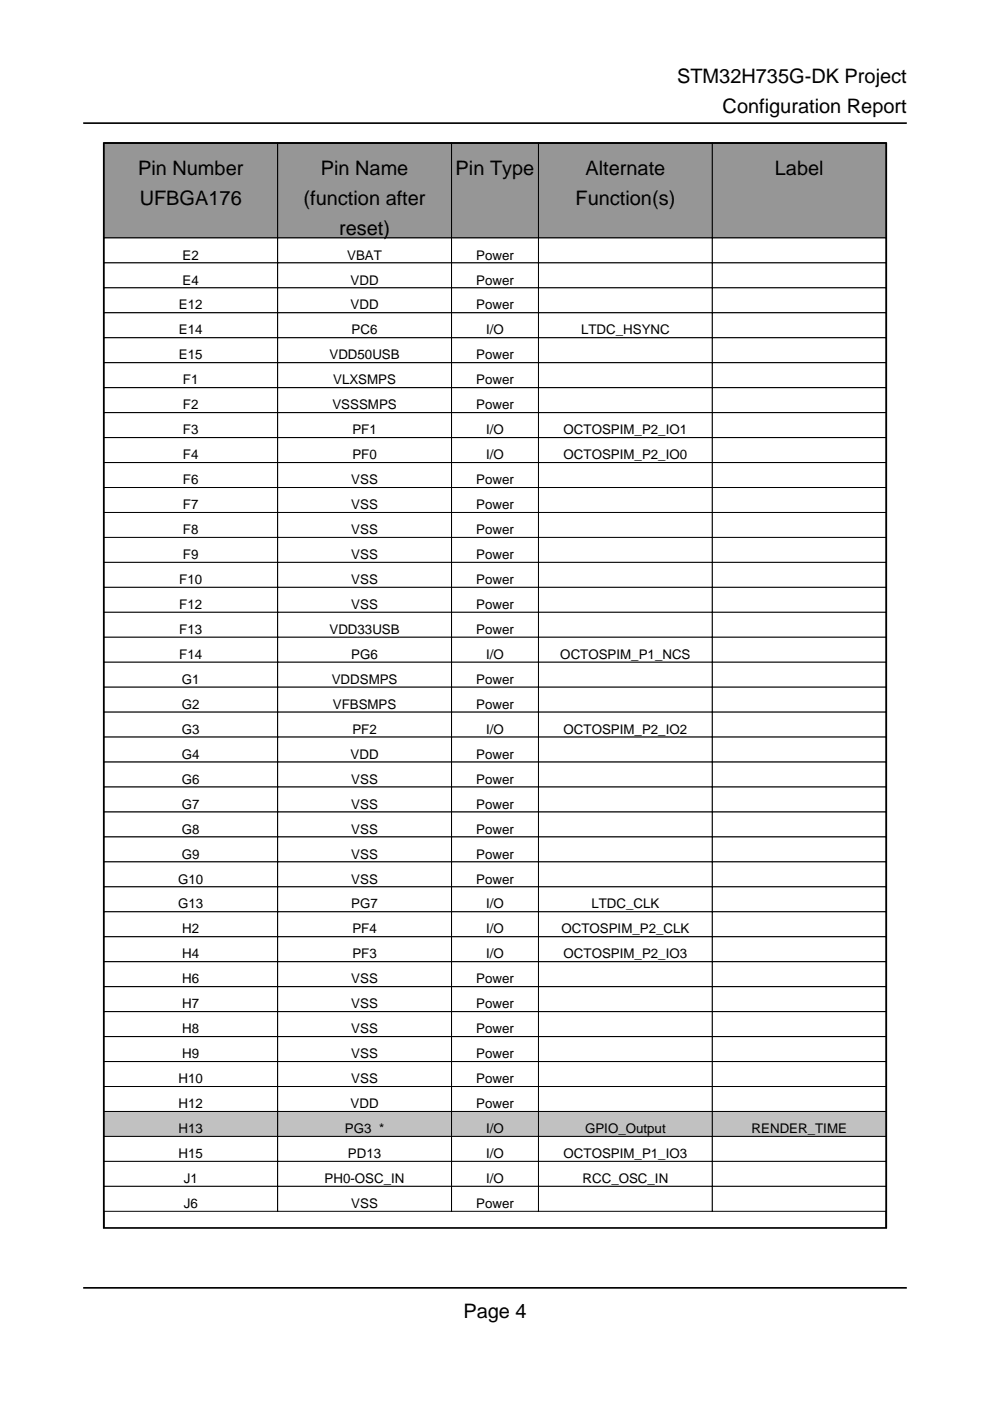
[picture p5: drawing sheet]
<svg xmlns="http://www.w3.org/2000/svg" width="210mm" height="297mm" viewBox="0 0 210 297" stroke-linecap="round" stroke-linejoin="round" font-family="sans-serif">
<defs><g id="words">
<g font-size="4.2">
<text x="143.6" y="17.6">STM32H735G-DK Project</text>
<text x="153.2" y="24">Configuration Report</text>
<text x="29.3" y="37">Pin Number</text>
<text x="68" y="37">Pin Name</text>
<text x="96.6" y="37">Pin Type</text>
<text x="124.1" y="37">Alternate</text>
<text x="164.3" y="37">Label</text>
<text x="29.6" y="43.4">UFBGA176</text>
<text x="64.4" y="43.4">(function after</text>
<text x="122" y="43.4">Function(s)</text>
<text x="71.9" y="49.7">reset)</text>
<text x="98.2" y="279.4">Page 4</text>
</g>
<g font-size="2.8">
<text x="38.7" y="55">E2</text>
<text x="73.6" y="55">VBAT</text>
<text x="101" y="55">Power</text>
<text x="37.9" y="65.6">E12</text>
<text x="38.7" y="60.3">E4</text>
<text x="74.3" y="60.3">VDD</text>
<text x="74.3" y="65.6">VDD</text>
<text x="101" y="60.3">Power</text>
<text x="101" y="65.6">Power</text>
<text x="37.9" y="70.9">E14</text>
<text x="74.6" y="70.9">PC6</text>
<text x="103.1" y="70.9">I/O</text>
<text x="123.2" y="70.9">LTDC_HSYNC</text>
<text x="37.9" y="76.2">E15</text>
<text x="69.9" y="76.2">VDD50USB</text>
<text x="101" y="76.2">Power</text>
<text x="38.8" y="81.5">F1</text>
<text x="70.6" y="81.5">VLXSMPS</text>
<text x="101" y="81.5">Power</text>
<text x="38.8" y="86.8">F2</text>
<text x="70.5" y="86.8">VSSSMPS</text>
<text x="101" y="86.8">Power</text>
<text x="38.8" y="92.1">F3</text>
<text x="74.7" y="92.1">PF1</text>
<text x="103.1" y="92.1">I/O</text>
<text x="119.5" y="92.1">OCTOSPIM_P2_IO1</text>
<text x="38.8" y="97.4">F4</text>
<text x="74.7" y="97.4">PF0</text>
<text x="103.1" y="97.4">I/O</text>
<text x="119.5" y="97.4">OCTOSPIM_P2_IO0</text>
<text x="38.8" y="102.7">F6</text>
<text x="38.8" y="107.9">F7</text>
<text x="74.5" y="102.7">VSS</text>
<text x="74.5" y="107.9">VSS</text>
<text x="101" y="102.7">Power</text>
<text x="101" y="107.9">Power</text>
<text x="38.8" y="113.2">F8</text>
<text x="74.5" y="113.2">VSS</text>
<text x="101" y="113.2">Power</text>
<text x="38.8" y="118.5">F9</text>
<text x="74.5" y="118.5">VSS</text>
<text x="101" y="118.5">Power</text>
<text x="38" y="123.8">F10</text>
<text x="74.5" y="123.8">VSS</text>
<text x="101" y="123.8">Power</text>
<text x="38" y="129.1">F12</text>
<text x="74.5" y="129.1">VSS</text>
<text x="101" y="129.1">Power</text>
<text x="38" y="134.4">F13</text>
<text x="69.9" y="134.4">VDD33USB</text>
<text x="101" y="134.4">Power</text>
<text x="38" y="139.7">F14</text>
<text x="74.5" y="139.7">PG6</text>
<text x="103.1" y="139.7">I/O</text>
<text x="118.8" y="139.7">OCTOSPIM_P1_NCS</text>
<text x="38.6" y="145">G1</text>
<text x="70.3" y="145">VDDSMPS</text>
<text x="101" y="145">Power</text>
<text x="38.6" y="150.3">G2</text>
<text x="38.6" y="155.6">G3</text>
<text x="70.6" y="150.3">VFBSMPS</text>
<text x="74.7" y="155.6">PF2</text>
<text x="101" y="150.3">Power</text>
<text x="103.1" y="155.6">I/O</text>
<text x="119.5" y="155.6">OCTOSPIM_P2_IO2</text>
<text x="38.6" y="160.9">G4</text>
<text x="74.3" y="160.9">VDD</text>
<text x="101" y="160.9">Power</text>
<text x="38.6" y="166.2">G6</text>
<text x="74.5" y="166.2">VSS</text>
<text x="101" y="166.2">Power</text>
<text x="38.6" y="171.4">G7</text>
<text x="74.5" y="171.4">VSS</text>
<text x="101" y="171.4">Power</text>
<text x="38.6" y="176.7">G8</text>
<text x="74.5" y="176.7">VSS</text>
<text x="101" y="176.7">Power</text>
<text x="38.6" y="182">G9</text>
<text x="74.5" y="182">VSS</text>
<text x="101" y="182">Power</text>
<text x="37.8" y="187.3">G10</text>
<text x="74.5" y="187.3">VSS</text>
<text x="101" y="187.3">Power</text>
<text x="37.8" y="192.6">G13</text>
<text x="38.6" y="197.9">H2</text>
<text x="74.5" y="192.6">PG7</text>
<text x="74.7" y="197.9">PF4</text>
<text x="103.1" y="192.6">I/O</text>
<text x="103.1" y="197.9">I/O</text>
<text x="119" y="197.9">OCTOSPIM_P2_CLK</text>
<text x="125.4" y="192.6">LTDC_CLK</text>
<text x="38.6" y="203.2">H4</text>
<text x="74.7" y="203.2">PF3</text>
<text x="103.1" y="203.2">I/O</text>
<text x="119.5" y="203.2">OCTOSPIM_P2_IO3</text>
<text x="38.6" y="208.5">H6</text>
<text x="74.5" y="208.5">VSS</text>
<text x="101" y="208.5">Power</text>
<text x="38.6" y="213.8">H7</text>
<text x="74.5" y="213.8">VSS</text>
<text x="101" y="213.8">Power</text>
<text x="38.6" y="219.1">H8</text>
<text x="74.5" y="219.1">VSS</text>
<text x="101" y="219.1">Power</text>
<text x="38.6" y="224.4">H9</text>
<text x="74.5" y="224.4">VSS</text>
<text x="101" y="224.4">Power</text>
<text x="37.8" y="229.7">H10</text>
<text x="74.5" y="229.7">VSS</text>
<text x="101" y="229.7">Power</text>
<text x="37.8" y="234.9">H12</text>
<text x="74.3" y="234.9">VDD</text>
<text x="101" y="234.9">Power</text>
<text x="37.8" y="240.2">H13</text>
<text x="37.8" y="245.5">H15</text>
<text x="73.1" y="240.2">PG3 *</text>
<text x="73.8" y="245.5">PD13</text>
<text x="103.1" y="240.2">I/O</text>
<text x="103.1" y="245.5">I/O</text>
<text x="119.5" y="245.5">OCTOSPIM_P1_IO3</text>
<text x="124.1" y="240.2">GPIO_Output</text>
<text x="159.4" y="240.2">RENDER_TIME</text>
<text x="38.9" y="250.8">J1</text>
<text x="68.8" y="250.8">PH0-OSC_IN</text>
<text x="103.1" y="250.8">I/O</text>
<text x="123.5" y="250.8">RCC_OSC_IN</text>
<text x="38.9" y="256.1">J6</text>
<text x="74.5" y="256.1">VSS</text>
<text x="101" y="256.1">Power</text>
</g>
</g></defs>
<path d="M22 260.3v-230h165.9v230" fill="none" stroke="#000" stroke-width=".35"/>
<path d="M22 30.3h36.9v20.1h-36.9z" fill="#90989e"/>
<path d="M22 30.3h36.9v20.1h-36.9z" fill="none" stroke="#000" stroke-width=".21"/>
<path d="M58.9 30.3h36.8v20.1h-36.8z" fill="#90989e"/>
<path d="M58.9 30.3h36.8v20.1h-36.8z" fill="none" stroke="#000" stroke-width=".21"/>
<path d="M95.7 30.3h18.5v20.1h-18.5z" fill="#90989e"/>
<path d="M95.7 30.3h18.5v20.1h-18.5z" fill="none" stroke="#000" stroke-width=".21"/>
<path d="M114.2 30.3h36.8v20.1h-36.8z" fill="#90989e"/>
<path d="M114.2 30.3h36.8v20.1h-36.8z" fill="none" stroke="#000" stroke-width=".21"/>
<path d="M151 30.3h36.9v20.1h-36.9z" fill="#90989e"/>
<path d="M151 30.3h36.9v20.1h-36.9z" fill="none" stroke="#000" stroke-width=".21"/>
<path d="M22 50.4h36.9v5.3h-36.9z" fill="#fff"/>
<path d="M22 50.4h36.9v5.3h-36.9z" fill="none" stroke="#000" stroke-width=".21"/>
<path d="M58.9 50.4h36.8v5.3h-36.8z" fill="#fff"/>
<path d="M58.9 50.4h36.8v5.3h-36.8z" fill="none" stroke="#000" stroke-width=".21"/>
<path d="M95.7 50.4h18.5v5.3h-18.5z" fill="#fff"/>
<path d="M95.7 50.4h18.5v5.3h-18.5z" fill="none" stroke="#000" stroke-width=".21"/>
<path d="M114.2 50.4h36.8v5.3h-36.8z" fill="#fff"/>
<path d="M114.2 50.4h36.8v5.3h-36.8z" fill="none" stroke="#000" stroke-width=".21"/>
<path d="M151 50.4h36.9v5.3h-36.9z" fill="#fff"/>
<path d="M151 50.4h36.9v5.3h-36.9z" fill="none" stroke="#000" stroke-width=".21"/>
<path d="M22 55.7h36.9v5.3h-36.9z" fill="#fff"/>
<path d="M22 55.7h36.9v5.3h-36.9z" fill="none" stroke="#000" stroke-width=".21"/>
<path d="M58.9 55.7h36.8v5.3h-36.8z" fill="#fff"/>
<path d="M58.9 55.7h36.8v5.3h-36.8z" fill="none" stroke="#000" stroke-width=".21"/>
<path d="M95.7 55.7h18.5v5.3h-18.5z" fill="#fff"/>
<path d="M95.7 55.7h18.5v5.3h-18.5z" fill="none" stroke="#000" stroke-width=".21"/>
<path d="M114.2 55.7h36.8v5.3h-36.8z" fill="#fff"/>
<path d="M114.2 55.7h36.8v5.3h-36.8z" fill="none" stroke="#000" stroke-width=".21"/>
<path d="M151 55.7h36.9v5.3h-36.9z" fill="#fff"/>
<path d="M151 55.7h36.9v5.3h-36.9z" fill="none" stroke="#000" stroke-width=".21"/>
<path d="M22 61h36.9v5.3h-36.9z" fill="#fff"/>
<path d="M22 61h36.9v5.3h-36.9z" fill="none" stroke="#000" stroke-width=".21"/>
<path d="M58.9 61h36.8v5.3h-36.8z" fill="#fff"/>
<path d="M58.9 61h36.8v5.3h-36.8z" fill="none" stroke="#000" stroke-width=".21"/>
<path d="M95.7 61h18.5v5.3h-18.5z" fill="#fff"/>
<path d="M95.7 61h18.5v5.3h-18.5z" fill="none" stroke="#000" stroke-width=".21"/>
<path d="M114.2 61h36.8v5.3h-36.8z" fill="#fff"/>
<path d="M114.2 61h36.8v5.3h-36.8z" fill="none" stroke="#000" stroke-width=".21"/>
<path d="M151 61h36.9v5.3h-36.9z" fill="#fff"/>
<path d="M151 61h36.9v5.3h-36.9z" fill="none" stroke="#000" stroke-width=".21"/>
<path d="M22 66.3h36.9v5.3h-36.9z" fill="#fff"/>
<path d="M22 66.3h36.9v5.3h-36.9z" fill="none" stroke="#000" stroke-width=".21"/>
<path d="M58.9 66.3h36.8v5.3h-36.8z" fill="#fff"/>
<path d="M58.9 66.3h36.8v5.3h-36.8z" fill="none" stroke="#000" stroke-width=".21"/>
<path d="M95.7 66.3h18.5v5.3h-18.5z" fill="#fff"/>
<path d="M95.7 66.3h18.5v5.3h-18.5z" fill="none" stroke="#000" stroke-width=".21"/>
<path d="M114.2 66.3h36.8v5.3h-36.8z" fill="#fff"/>
<path d="M114.2 66.3h36.8v5.3h-36.8z" fill="none" stroke="#000" stroke-width=".21"/>
<path d="M151 66.3h36.9v5.3h-36.9z" fill="#fff"/>
<path d="M151 66.3h36.9v5.3h-36.9z" fill="none" stroke="#000" stroke-width=".21"/>
<path d="M22 71.6h36.9v5.3h-36.9z" fill="#fff"/>
<path d="M22 71.6h36.9v5.3h-36.9z" fill="none" stroke="#000" stroke-width=".21"/>
<path d="M58.9 71.6h36.8v5.3h-36.8z" fill="#fff"/>
<path d="M58.9 71.6h36.8v5.3h-36.8z" fill="none" stroke="#000" stroke-width=".21"/>
<path d="M95.7 71.6h18.5v5.3h-18.5z" fill="#fff"/>
<path d="M95.7 71.6h18.5v5.3h-18.5z" fill="none" stroke="#000" stroke-width=".21"/>
<path d="M114.2 71.6h36.8v5.3h-36.8z" fill="#fff"/>
<path d="M114.2 71.6h36.8v5.3h-36.8z" fill="none" stroke="#000" stroke-width=".21"/>
<path d="M151 71.6h36.9v5.3h-36.9z" fill="#fff"/>
<path d="M151 71.6h36.9v5.3h-36.9z" fill="none" stroke="#000" stroke-width=".21"/>
<path d="M22 76.9h36.9v5.3h-36.9z" fill="#fff"/>
<path d="M22 76.9h36.9v5.3h-36.9z" fill="none" stroke="#000" stroke-width=".21"/>
<path d="M58.9 76.9h36.8v5.3h-36.8z" fill="#fff"/>
<path d="M58.9 76.9h36.8v5.3h-36.8z" fill="none" stroke="#000" stroke-width=".21"/>
<path d="M95.7 76.9h18.5v5.3h-18.5z" fill="#fff"/>
<path d="M95.7 76.9h18.5v5.3h-18.5z" fill="none" stroke="#000" stroke-width=".21"/>
<path d="M114.2 76.9h36.8v5.3h-36.8z" fill="#fff"/>
<path d="M114.2 76.9h36.8v5.3h-36.8z" fill="none" stroke="#000" stroke-width=".21"/>
<path d="M151 76.9h36.9v5.3h-36.9z" fill="#fff"/>
<path d="M151 76.9h36.9v5.3h-36.9z" fill="none" stroke="#000" stroke-width=".21"/>
<path d="M22 82.2h36.9v5.3h-36.9z" fill="#fff"/>
<path d="M22 82.2h36.9v5.3h-36.9z" fill="none" stroke="#000" stroke-width=".21"/>
<path d="M58.9 82.2h36.8v5.3h-36.8z" fill="#fff"/>
<path d="M58.9 82.2h36.8v5.3h-36.8z" fill="none" stroke="#000" stroke-width=".21"/>
<path d="M95.7 82.2h18.5v5.3h-18.5z" fill="#fff"/>
<path d="M95.7 82.2h18.5v5.3h-18.5z" fill="none" stroke="#000" stroke-width=".21"/>
<path d="M114.2 82.2h36.8v5.3h-36.8z" fill="#fff"/>
<path d="M114.2 82.2h36.8v5.3h-36.8z" fill="none" stroke="#000" stroke-width=".21"/>
<path d="M151 82.2h36.9v5.3h-36.9z" fill="#fff"/>
<path d="M151 82.2h36.9v5.3h-36.9z" fill="none" stroke="#000" stroke-width=".21"/>
<path d="M22 87.5h36.9v5.3h-36.9z" fill="#fff"/>
<path d="M22 87.5h36.9v5.3h-36.9z" fill="none" stroke="#000" stroke-width=".21"/>
<path d="M58.9 87.5h36.8v5.3h-36.8z" fill="#fff"/>
<path d="M58.9 87.5h36.8v5.3h-36.8z" fill="none" stroke="#000" stroke-width=".21"/>
<path d="M95.7 87.5h18.5v5.3h-18.5z" fill="#fff"/>
<path d="M95.7 87.5h18.5v5.3h-18.5z" fill="none" stroke="#000" stroke-width=".21"/>
<path d="M114.2 87.5h36.8v5.3h-36.8z" fill="#fff"/>
<path d="M114.2 87.5h36.8v5.3h-36.8z" fill="none" stroke="#000" stroke-width=".21"/>
<path d="M151 87.5h36.9v5.3h-36.9z" fill="#fff"/>
<path d="M151 87.5h36.9v5.3h-36.9z" fill="none" stroke="#000" stroke-width=".21"/>
<path d="M22 92.8h36.9v5.3h-36.9z" fill="#fff"/>
<path d="M22 92.8h36.9v5.3h-36.9z" fill="none" stroke="#000" stroke-width=".21"/>
<path d="M58.9 92.8h36.8v5.3h-36.8z" fill="#fff"/>
<path d="M58.9 92.8h36.8v5.3h-36.8z" fill="none" stroke="#000" stroke-width=".21"/>
<path d="M95.7 92.8h18.5v5.3h-18.5z" fill="#fff"/>
<path d="M95.7 92.8h18.5v5.3h-18.5z" fill="none" stroke="#000" stroke-width=".21"/>
<path d="M114.2 92.8h36.8v5.3h-36.8z" fill="#fff"/>
<path d="M114.2 92.8h36.8v5.3h-36.8z" fill="none" stroke="#000" stroke-width=".21"/>
<path d="M151 92.8h36.9v5.3h-36.9z" fill="#fff"/>
<path d="M151 92.8h36.9v5.3h-36.9z" fill="none" stroke="#000" stroke-width=".21"/>
<path d="M22 98.1h36.9v5.3h-36.9z" fill="#fff"/>
<path d="M22 98.1h36.9v5.3h-36.9z" fill="none" stroke="#000" stroke-width=".21"/>
<path d="M58.9 98.1h36.8v5.3h-36.8z" fill="#fff"/>
<path d="M58.9 98.1h36.8v5.3h-36.8z" fill="none" stroke="#000" stroke-width=".21"/>
<path d="M95.7 98.1h18.5v5.3h-18.5z" fill="#fff"/>
<path d="M95.7 98.1h18.5v5.3h-18.5z" fill="none" stroke="#000" stroke-width=".21"/>
<path d="M114.2 98.1h36.8v5.3h-36.8z" fill="#fff"/>
<path d="M114.2 98.1h36.8v5.3h-36.8z" fill="none" stroke="#000" stroke-width=".21"/>
<path d="M151 98.1h36.9v5.3h-36.9z" fill="#fff"/>
<path d="M151 98.1h36.9v5.3h-36.9z" fill="none" stroke="#000" stroke-width=".21"/>
<path d="M22 103.4h36.9v5.3h-36.9z" fill="#fff"/>
<path d="M22 103.4h36.9v5.3h-36.9z" fill="none" stroke="#000" stroke-width=".21"/>
<path d="M58.9 103.4h36.8v5.3h-36.8z" fill="#fff"/>
<path d="M58.9 103.4h36.8v5.3h-36.8z" fill="none" stroke="#000" stroke-width=".21"/>
<path d="M95.7 103.4h18.5v5.3h-18.5z" fill="#fff"/>
<path d="M95.7 103.4h18.5v5.3h-18.5z" fill="none" stroke="#000" stroke-width=".21"/>
<path d="M114.2 103.4h36.8v5.3h-36.8z" fill="#fff"/>
<path d="M114.2 103.4h36.8v5.3h-36.8z" fill="none" stroke="#000" stroke-width=".21"/>
<path d="M151 103.4h36.9v5.3h-36.9z" fill="#fff"/>
<path d="M151 103.4h36.9v5.3h-36.9z" fill="none" stroke="#000" stroke-width=".21"/>
<path d="M22 108.7h36.9v5.2h-36.9z" fill="#fff"/>
<path d="M22 108.7h36.9v5.2h-36.9z" fill="none" stroke="#000" stroke-width=".21"/>
<path d="M58.9 108.7h36.8v5.2h-36.8z" fill="#fff"/>
<path d="M58.9 108.7h36.8v5.2h-36.8z" fill="none" stroke="#000" stroke-width=".21"/>
<path d="M95.7 108.7h18.5v5.2h-18.5z" fill="#fff"/>
<path d="M95.7 108.7h18.5v5.2h-18.5z" fill="none" stroke="#000" stroke-width=".21"/>
<path d="M114.2 108.7h36.8v5.2h-36.8z" fill="#fff"/>
<path d="M114.2 108.7h36.8v5.2h-36.8z" fill="none" stroke="#000" stroke-width=".21"/>
<path d="M151 108.7h36.9v5.2h-36.9z" fill="#fff"/>
<path d="M151 108.7h36.9v5.2h-36.9z" fill="none" stroke="#000" stroke-width=".21"/>
<path d="M22 113.9h36.9v5.3h-36.9z" fill="#fff"/>
<path d="M22 113.9h36.9v5.3h-36.9z" fill="none" stroke="#000" stroke-width=".21"/>
<path d="M58.9 113.9h36.8v5.3h-36.8z" fill="#fff"/>
<path d="M58.9 113.9h36.8v5.3h-36.8z" fill="none" stroke="#000" stroke-width=".21"/>
<path d="M95.7 113.9h18.5v5.3h-18.5z" fill="#fff"/>
<path d="M95.7 113.9h18.5v5.3h-18.5z" fill="none" stroke="#000" stroke-width=".21"/>
<path d="M114.2 113.9h36.8v5.3h-36.8z" fill="#fff"/>
<path d="M114.2 113.9h36.8v5.3h-36.8z" fill="none" stroke="#000" stroke-width=".21"/>
<path d="M151 113.9h36.9v5.3h-36.9z" fill="#fff"/>
<path d="M151 113.9h36.9v5.3h-36.9z" fill="none" stroke="#000" stroke-width=".21"/>
<path d="M22 119.2h36.9v5.3h-36.9z" fill="#fff"/>
<path d="M22 119.2h36.9v5.3h-36.9z" fill="none" stroke="#000" stroke-width=".21"/>
<path d="M58.9 119.2h36.8v5.3h-36.8z" fill="#fff"/>
<path d="M58.9 119.2h36.8v5.3h-36.8z" fill="none" stroke="#000" stroke-width=".21"/>
<path d="M95.7 119.2h18.5v5.3h-18.5z" fill="#fff"/>
<path d="M95.7 119.2h18.5v5.3h-18.5z" fill="none" stroke="#000" stroke-width=".21"/>
<path d="M114.2 119.2h36.8v5.3h-36.8z" fill="#fff"/>
<path d="M114.2 119.2h36.8v5.3h-36.8z" fill="none" stroke="#000" stroke-width=".21"/>
<path d="M151 119.2h36.9v5.3h-36.9z" fill="#fff"/>
<path d="M151 119.2h36.9v5.3h-36.9z" fill="none" stroke="#000" stroke-width=".21"/>
<path d="M22 124.5h36.9v5.3h-36.9z" fill="#fff"/>
<path d="M22 124.5h36.9v5.3h-36.9z" fill="none" stroke="#000" stroke-width=".21"/>
<path d="M58.9 124.5h36.8v5.3h-36.8z" fill="#fff"/>
<path d="M58.9 124.5h36.8v5.3h-36.8z" fill="none" stroke="#000" stroke-width=".21"/>
<path d="M95.7 124.5h18.5v5.3h-18.5z" fill="#fff"/>
<path d="M95.7 124.5h18.5v5.3h-18.5z" fill="none" stroke="#000" stroke-width=".21"/>
<path d="M114.2 124.5h36.8v5.3h-36.8z" fill="#fff"/>
<path d="M114.2 124.5h36.8v5.3h-36.8z" fill="none" stroke="#000" stroke-width=".21"/>
<path d="M151 124.5h36.9v5.3h-36.9z" fill="#fff"/>
<path d="M151 124.5h36.9v5.3h-36.9z" fill="none" stroke="#000" stroke-width=".21"/>
<path d="M22 129.8h36.9v5.3h-36.9z" fill="#fff"/>
<path d="M22 129.8h36.9v5.3h-36.9z" fill="none" stroke="#000" stroke-width=".21"/>
<path d="M58.9 129.8h36.8v5.3h-36.8z" fill="#fff"/>
<path d="M58.9 129.8h36.8v5.3h-36.8z" fill="none" stroke="#000" stroke-width=".21"/>
<path d="M95.7 129.8h18.5v5.3h-18.5z" fill="#fff"/>
<path d="M95.7 129.8h18.5v5.3h-18.5z" fill="none" stroke="#000" stroke-width=".21"/>
<path d="M114.2 129.8h36.8v5.3h-36.8z" fill="#fff"/>
<path d="M114.2 129.8h36.8v5.3h-36.8z" fill="none" stroke="#000" stroke-width=".21"/>
<path d="M151 129.8h36.9v5.3h-36.9z" fill="#fff"/>
<path d="M151 129.8h36.9v5.3h-36.9z" fill="none" stroke="#000" stroke-width=".21"/>
<path d="M22 135.1h36.9v5.3h-36.9z" fill="#fff"/>
<path d="M22 135.1h36.9v5.3h-36.9z" fill="none" stroke="#000" stroke-width=".21"/>
<path d="M58.9 135.1h36.8v5.3h-36.8z" fill="#fff"/>
<path d="M58.9 135.1h36.8v5.3h-36.8z" fill="none" stroke="#000" stroke-width=".21"/>
<path d="M95.7 135.1h18.5v5.3h-18.5z" fill="#fff"/>
<path d="M95.7 135.1h18.5v5.3h-18.5z" fill="none" stroke="#000" stroke-width=".21"/>
<path d="M114.2 135.1h36.8v5.3h-36.8z" fill="#fff"/>
<path d="M114.2 135.1h36.8v5.3h-36.8z" fill="none" stroke="#000" stroke-width=".21"/>
<path d="M151 135.1h36.9v5.3h-36.9z" fill="#fff"/>
<path d="M151 135.1h36.9v5.3h-36.9z" fill="none" stroke="#000" stroke-width=".21"/>
<path d="M22 140.4h36.9v5.3h-36.9z" fill="#fff"/>
<path d="M22 140.4h36.9v5.3h-36.9z" fill="none" stroke="#000" stroke-width=".21"/>
<path d="M58.9 140.4h36.8v5.3h-36.8z" fill="#fff"/>
<path d="M58.9 140.4h36.8v5.3h-36.8z" fill="none" stroke="#000" stroke-width=".21"/>
<path d="M95.7 140.4h18.5v5.3h-18.5z" fill="#fff"/>
<path d="M95.7 140.4h18.5v5.3h-18.5z" fill="none" stroke="#000" stroke-width=".21"/>
<path d="M114.2 140.4h36.8v5.3h-36.8z" fill="#fff"/>
<path d="M114.2 140.4h36.8v5.3h-36.8z" fill="none" stroke="#000" stroke-width=".21"/>
<path d="M151 140.4h36.9v5.3h-36.9z" fill="#fff"/>
<path d="M151 140.4h36.9v5.3h-36.9z" fill="none" stroke="#000" stroke-width=".21"/>
<path d="M22 145.7h36.9v5.3h-36.9z" fill="#fff"/>
<path d="M22 145.7h36.9v5.3h-36.9z" fill="none" stroke="#000" stroke-width=".21"/>
<path d="M58.9 145.7h36.8v5.3h-36.8z" fill="#fff"/>
<path d="M58.9 145.7h36.8v5.3h-36.8z" fill="none" stroke="#000" stroke-width=".21"/>
<path d="M95.7 145.7h18.5v5.3h-18.5z" fill="#fff"/>
<path d="M95.7 145.7h18.5v5.3h-18.5z" fill="none" stroke="#000" stroke-width=".21"/>
<path d="M114.2 145.7h36.8v5.3h-36.8z" fill="#fff"/>
<path d="M114.2 145.7h36.8v5.3h-36.8z" fill="none" stroke="#000" stroke-width=".21"/>
<path d="M151 145.7h36.9v5.3h-36.9z" fill="#fff"/>
<path d="M151 145.7h36.9v5.3h-36.9z" fill="none" stroke="#000" stroke-width=".21"/>
<path d="M22 151h36.9v5.3h-36.9z" fill="#fff"/>
<path d="M22 151h36.9v5.3h-36.9z" fill="none" stroke="#000" stroke-width=".21"/>
<path d="M58.9 151h36.8v5.3h-36.8z" fill="#fff"/>
<path d="M58.9 151h36.8v5.3h-36.8z" fill="none" stroke="#000" stroke-width=".21"/>
<path d="M95.7 151h18.5v5.3h-18.5z" fill="#fff"/>
<path d="M95.7 151h18.5v5.3h-18.5z" fill="none" stroke="#000" stroke-width=".21"/>
<path d="M114.2 151h36.8v5.3h-36.8z" fill="#fff"/>
<path d="M114.2 151h36.8v5.3h-36.8z" fill="none" stroke="#000" stroke-width=".21"/>
<path d="M151 151h36.9v5.3h-36.9z" fill="#fff"/>
<path d="M151 151h36.9v5.3h-36.9z" fill="none" stroke="#000" stroke-width=".21"/>
<path d="M22 156.3h36.9v5.3h-36.9z" fill="#fff"/>
<path d="M22 156.3h36.9v5.3h-36.9z" fill="none" stroke="#000" stroke-width=".21"/>
<path d="M58.9 156.3h36.8v5.3h-36.8z" fill="#fff"/>
<path d="M58.9 156.3h36.8v5.3h-36.8z" fill="none" stroke="#000" stroke-width=".21"/>
<path d="M95.7 156.3h18.5v5.3h-18.5z" fill="#fff"/>
<path d="M95.7 156.3h18.5v5.3h-18.5z" fill="none" stroke="#000" stroke-width=".21"/>
<path d="M114.2 156.3h36.8v5.3h-36.8z" fill="#fff"/>
<path d="M114.2 156.3h36.8v5.3h-36.8z" fill="none" stroke="#000" stroke-width=".21"/>
<path d="M151 156.3h36.9v5.3h-36.9z" fill="#fff"/>
<path d="M151 156.3h36.9v5.3h-36.9z" fill="none" stroke="#000" stroke-width=".21"/>
<path d="M22 161.6h36.9v5.3h-36.9z" fill="#fff"/>
<path d="M22 161.6h36.9v5.3h-36.9z" fill="none" stroke="#000" stroke-width=".21"/>
<path d="M58.9 161.6h36.8v5.3h-36.8z" fill="#fff"/>
<path d="M58.9 161.6h36.8v5.3h-36.8z" fill="none" stroke="#000" stroke-width=".21"/>
<path d="M95.7 161.6h18.5v5.3h-18.5z" fill="#fff"/>
<path d="M95.7 161.6h18.5v5.3h-18.5z" fill="none" stroke="#000" stroke-width=".21"/>
<path d="M114.2 161.6h36.8v5.3h-36.8z" fill="#fff"/>
<path d="M114.2 161.6h36.8v5.3h-36.8z" fill="none" stroke="#000" stroke-width=".21"/>
<path d="M151 161.6h36.9v5.3h-36.9z" fill="#fff"/>
<path d="M151 161.6h36.9v5.3h-36.9z" fill="none" stroke="#000" stroke-width=".21"/>
<path d="M22 166.9h36.9v5.3h-36.9z" fill="#fff"/>
<path d="M22 166.9h36.9v5.3h-36.9z" fill="none" stroke="#000" stroke-width=".21"/>
<path d="M58.9 166.9h36.8v5.3h-36.8z" fill="#fff"/>
<path d="M58.9 166.9h36.8v5.3h-36.8z" fill="none" stroke="#000" stroke-width=".21"/>
<path d="M95.7 166.9h18.5v5.3h-18.5z" fill="#fff"/>
<path d="M95.7 166.9h18.5v5.3h-18.5z" fill="none" stroke="#000" stroke-width=".21"/>
<path d="M114.2 166.9h36.8v5.3h-36.8z" fill="#fff"/>
<path d="M114.2 166.9h36.8v5.3h-36.8z" fill="none" stroke="#000" stroke-width=".21"/>
<path d="M151 166.9h36.9v5.3h-36.9z" fill="#fff"/>
<path d="M151 166.9h36.9v5.3h-36.9z" fill="none" stroke="#000" stroke-width=".21"/>
<path d="M22 172.2h36.9v5.2h-36.9z" fill="#fff"/>
<path d="M22 172.2h36.9v5.2h-36.9z" fill="none" stroke="#000" stroke-width=".21"/>
<path d="M58.9 172.2h36.8v5.2h-36.8z" fill="#fff"/>
<path d="M58.9 172.2h36.8v5.2h-36.8z" fill="none" stroke="#000" stroke-width=".21"/>
<path d="M95.7 172.2h18.5v5.2h-18.5z" fill="#fff"/>
<path d="M95.7 172.2h18.5v5.2h-18.5z" fill="none" stroke="#000" stroke-width=".21"/>
<path d="M114.2 172.2h36.8v5.2h-36.8z" fill="#fff"/>
<path d="M114.2 172.2h36.8v5.2h-36.8z" fill="none" stroke="#000" stroke-width=".21"/>
<path d="M151 172.2h36.9v5.2h-36.9z" fill="#fff"/>
<path d="M151 172.2h36.9v5.2h-36.9z" fill="none" stroke="#000" stroke-width=".21"/>
<path d="M22 177.4h36.9v5.3h-36.9z" fill="#fff"/>
<path d="M22 177.4h36.9v5.3h-36.9z" fill="none" stroke="#000" stroke-width=".21"/>
<path d="M58.9 177.4h36.8v5.3h-36.8z" fill="#fff"/>
<path d="M58.9 177.4h36.8v5.3h-36.8z" fill="none" stroke="#000" stroke-width=".21"/>
<path d="M95.7 177.4h18.5v5.3h-18.5z" fill="#fff"/>
<path d="M95.7 177.4h18.5v5.3h-18.5z" fill="none" stroke="#000" stroke-width=".21"/>
<path d="M114.2 177.4h36.8v5.3h-36.8z" fill="#fff"/>
<path d="M114.2 177.4h36.8v5.3h-36.8z" fill="none" stroke="#000" stroke-width=".21"/>
<path d="M151 177.4h36.9v5.3h-36.9z" fill="#fff"/>
<path d="M151 177.4h36.9v5.3h-36.9z" fill="none" stroke="#000" stroke-width=".21"/>
<path d="M22 182.7h36.9v5.3h-36.9z" fill="#fff"/>
<path d="M22 182.7h36.9v5.3h-36.9z" fill="none" stroke="#000" stroke-width=".21"/>
<path d="M58.9 182.7h36.8v5.3h-36.8z" fill="#fff"/>
<path d="M58.9 182.7h36.8v5.3h-36.8z" fill="none" stroke="#000" stroke-width=".21"/>
<path d="M95.7 182.7h18.5v5.3h-18.5z" fill="#fff"/>
<path d="M95.7 182.7h18.5v5.3h-18.5z" fill="none" stroke="#000" stroke-width=".21"/>
<path d="M114.2 182.7h36.8v5.3h-36.8z" fill="#fff"/>
<path d="M114.2 182.7h36.8v5.3h-36.8z" fill="none" stroke="#000" stroke-width=".21"/>
<path d="M151 182.7h36.9v5.3h-36.9z" fill="#fff"/>
<path d="M151 182.7h36.9v5.3h-36.9z" fill="none" stroke="#000" stroke-width=".21"/>
<path d="M22 188h36.9v5.3h-36.9z" fill="#fff"/>
<path d="M22 188h36.9v5.3h-36.9z" fill="none" stroke="#000" stroke-width=".21"/>
<path d="M58.9 188h36.8v5.3h-36.8z" fill="#fff"/>
<path d="M58.9 188h36.8v5.3h-36.8z" fill="none" stroke="#000" stroke-width=".21"/>
<path d="M95.7 188h18.5v5.3h-18.5z" fill="#fff"/>
<path d="M95.7 188h18.5v5.3h-18.5z" fill="none" stroke="#000" stroke-width=".21"/>
<path d="M114.2 188h36.8v5.3h-36.8z" fill="#fff"/>
<path d="M114.2 188h36.8v5.3h-36.8z" fill="none" stroke="#000" stroke-width=".21"/>
<path d="M151 188h36.9v5.3h-36.9z" fill="#fff"/>
<path d="M151 188h36.9v5.3h-36.9z" fill="none" stroke="#000" stroke-width=".21"/>
<path d="M22 193.3h36.9v5.3h-36.9z" fill="#fff"/>
<path d="M22 193.3h36.9v5.3h-36.9z" fill="none" stroke="#000" stroke-width=".21"/>
<path d="M58.9 193.3h36.8v5.3h-36.8z" fill="#fff"/>
<path d="M58.9 193.3h36.8v5.3h-36.8z" fill="none" stroke="#000" stroke-width=".21"/>
<path d="M95.7 193.3h18.5v5.3h-18.5z" fill="#fff"/>
<path d="M95.7 193.3h18.5v5.3h-18.5z" fill="none" stroke="#000" stroke-width=".21"/>
<path d="M114.2 193.3h36.8v5.3h-36.8z" fill="#fff"/>
<path d="M114.2 193.3h36.8v5.3h-36.8z" fill="none" stroke="#000" stroke-width=".21"/>
<path d="M151 193.3h36.9v5.3h-36.9z" fill="#fff"/>
<path d="M151 193.3h36.9v5.3h-36.9z" fill="none" stroke="#000" stroke-width=".21"/>
<path d="M22 198.6h36.9v5.3h-36.9z" fill="#fff"/>
<path d="M22 198.6h36.9v5.3h-36.9z" fill="none" stroke="#000" stroke-width=".21"/>
<path d="M58.9 198.6h36.8v5.3h-36.8z" fill="#fff"/>
<path d="M58.9 198.6h36.8v5.3h-36.8z" fill="none" stroke="#000" stroke-width=".21"/>
<path d="M95.7 198.6h18.5v5.3h-18.5z" fill="#fff"/>
<path d="M95.7 198.6h18.5v5.3h-18.5z" fill="none" stroke="#000" stroke-width=".21"/>
<path d="M114.2 198.6h36.8v5.3h-36.8z" fill="#fff"/>
<path d="M114.2 198.6h36.8v5.3h-36.8z" fill="none" stroke="#000" stroke-width=".21"/>
<path d="M151 198.6h36.9v5.3h-36.9z" fill="#fff"/>
<path d="M151 198.6h36.9v5.3h-36.9z" fill="none" stroke="#000" stroke-width=".21"/>
<path d="M22 203.9h36.9v5.3h-36.9z" fill="#fff"/>
<path d="M22 203.9h36.9v5.3h-36.9z" fill="none" stroke="#000" stroke-width=".21"/>
<path d="M58.9 203.9h36.8v5.3h-36.8z" fill="#fff"/>
<path d="M58.9 203.9h36.8v5.3h-36.8z" fill="none" stroke="#000" stroke-width=".21"/>
<path d="M95.7 203.9h18.5v5.3h-18.5z" fill="#fff"/>
<path d="M95.7 203.9h18.5v5.3h-18.5z" fill="none" stroke="#000" stroke-width=".21"/>
<path d="M114.2 203.9h36.8v5.3h-36.8z" fill="#fff"/>
<path d="M114.2 203.9h36.8v5.3h-36.8z" fill="none" stroke="#000" stroke-width=".21"/>
<path d="M151 203.9h36.9v5.3h-36.9z" fill="#fff"/>
<path d="M151 203.9h36.9v5.3h-36.9z" fill="none" stroke="#000" stroke-width=".21"/>
<path d="M22 209.2h36.9v5.3h-36.9z" fill="#fff"/>
<path d="M22 209.2h36.9v5.3h-36.9z" fill="none" stroke="#000" stroke-width=".21"/>
<path d="M58.9 209.2h36.8v5.3h-36.8z" fill="#fff"/>
<path d="M58.9 209.2h36.8v5.3h-36.8z" fill="none" stroke="#000" stroke-width=".21"/>
<path d="M95.7 209.2h18.5v5.3h-18.5z" fill="#fff"/>
<path d="M95.7 209.2h18.5v5.3h-18.5z" fill="none" stroke="#000" stroke-width=".21"/>
<path d="M114.2 209.2h36.8v5.3h-36.8z" fill="#fff"/>
<path d="M114.2 209.2h36.8v5.3h-36.8z" fill="none" stroke="#000" stroke-width=".21"/>
<path d="M151 209.2h36.9v5.3h-36.9z" fill="#fff"/>
<path d="M151 209.2h36.9v5.3h-36.9z" fill="none" stroke="#000" stroke-width=".21"/>
<path d="M22 214.5h36.9v5.3h-36.9z" fill="#fff"/>
<path d="M22 214.5h36.9v5.3h-36.9z" fill="none" stroke="#000" stroke-width=".21"/>
<path d="M58.9 214.5h36.8v5.3h-36.8z" fill="#fff"/>
<path d="M58.9 214.5h36.8v5.3h-36.8z" fill="none" stroke="#000" stroke-width=".21"/>
<path d="M95.7 214.5h18.5v5.3h-18.5z" fill="#fff"/>
<path d="M95.7 214.5h18.5v5.3h-18.5z" fill="none" stroke="#000" stroke-width=".21"/>
<path d="M114.2 214.5h36.8v5.3h-36.8z" fill="#fff"/>
<path d="M114.2 214.5h36.8v5.3h-36.8z" fill="none" stroke="#000" stroke-width=".21"/>
<path d="M151 214.5h36.9v5.3h-36.9z" fill="#fff"/>
<path d="M151 214.5h36.9v5.3h-36.9z" fill="none" stroke="#000" stroke-width=".21"/>
<path d="M22 219.8h36.9v5.3h-36.9z" fill="#fff"/>
<path d="M22 219.8h36.9v5.3h-36.9z" fill="none" stroke="#000" stroke-width=".21"/>
<path d="M58.9 219.8h36.8v5.3h-36.8z" fill="#fff"/>
<path d="M58.9 219.8h36.8v5.3h-36.8z" fill="none" stroke="#000" stroke-width=".21"/>
<path d="M95.7 219.8h18.5v5.3h-18.5z" fill="#fff"/>
<path d="M95.7 219.8h18.5v5.3h-18.5z" fill="none" stroke="#000" stroke-width=".21"/>
<path d="M114.2 219.8h36.8v5.3h-36.8z" fill="#fff"/>
<path d="M114.2 219.8h36.8v5.3h-36.8z" fill="none" stroke="#000" stroke-width=".21"/>
<path d="M151 219.8h36.9v5.3h-36.9z" fill="#fff"/>
<path d="M151 219.8h36.9v5.3h-36.9z" fill="none" stroke="#000" stroke-width=".21"/>
<path d="M22 225.1h36.9v5.3h-36.9z" fill="#fff"/>
<path d="M22 225.1h36.9v5.3h-36.9z" fill="none" stroke="#000" stroke-width=".21"/>
<path d="M58.9 225.1h36.8v5.3h-36.8z" fill="#fff"/>
<path d="M58.9 225.1h36.8v5.3h-36.8z" fill="none" stroke="#000" stroke-width=".21"/>
<path d="M95.7 225.1h18.5v5.3h-18.5z" fill="#fff"/>
<path d="M95.7 225.1h18.5v5.3h-18.5z" fill="none" stroke="#000" stroke-width=".21"/>
<path d="M114.2 225.1h36.8v5.3h-36.8z" fill="#fff"/>
<path d="M114.2 225.1h36.8v5.3h-36.8z" fill="none" stroke="#000" stroke-width=".21"/>
<path d="M151 225.1h36.9v5.3h-36.9z" fill="#fff"/>
<path d="M151 225.1h36.9v5.3h-36.9z" fill="none" stroke="#000" stroke-width=".21"/>
<path d="M22 230.4h36.9v5.3h-36.9z" fill="#fff"/>
<path d="M22 230.4h36.9v5.3h-36.9z" fill="none" stroke="#000" stroke-width=".21"/>
<path d="M58.9 230.4h36.8v5.3h-36.8z" fill="#fff"/>
<path d="M58.9 230.4h36.8v5.3h-36.8z" fill="none" stroke="#000" stroke-width=".21"/>
<path d="M95.7 230.4h18.5v5.3h-18.5z" fill="#fff"/>
<path d="M95.7 230.4h18.5v5.3h-18.5z" fill="none" stroke="#000" stroke-width=".21"/>
<path d="M114.2 230.4h36.8v5.3h-36.8z" fill="#fff"/>
<path d="M114.2 230.4h36.8v5.3h-36.8z" fill="none" stroke="#000" stroke-width=".21"/>
<path d="M151 230.4h36.9v5.3h-36.9z" fill="#fff"/>
<path d="M151 230.4h36.9v5.3h-36.9z" fill="none" stroke="#000" stroke-width=".21"/>
<path d="M22 235.7h36.9v5.2h-36.9z" fill="#b9c4ca"/>
<path d="M22 235.7h36.9v5.2h-36.9z" fill="none" stroke="#000" stroke-width=".21"/>
<path d="M58.9 235.7h36.8v5.2h-36.8z" fill="#b9c4ca"/>
<path d="M58.9 235.7h36.8v5.2h-36.8z" fill="none" stroke="#000" stroke-width=".21"/>
<path d="M95.7 235.7h18.5v5.2h-18.5z" fill="#b9c4ca"/>
<path d="M95.7 235.7h18.5v5.2h-18.5z" fill="none" stroke="#000" stroke-width=".21"/>
<path d="M114.2 235.7h36.8v5.2h-36.8z" fill="#b9c4ca"/>
<path d="M114.2 235.7h36.8v5.2h-36.8z" fill="none" stroke="#000" stroke-width=".21"/>
<path d="M151 235.7h36.9v5.2h-36.9z" fill="#b9c4ca"/>
<path d="M151 235.7h36.9v5.2h-36.9z" fill="none" stroke="#000" stroke-width=".21"/>
<path d="M22 240.9h36.9v5.3h-36.9z" fill="#fff"/>
<path d="M22 240.9h36.9v5.3h-36.9z" fill="none" stroke="#000" stroke-width=".21"/>
<path d="M58.9 240.9h36.8v5.3h-36.8z" fill="#fff"/>
<path d="M58.9 240.9h36.8v5.3h-36.8z" fill="none" stroke="#000" stroke-width=".21"/>
<path d="M95.7 240.9h18.5v5.3h-18.5z" fill="#fff"/>
<path d="M95.7 240.9h18.5v5.3h-18.5z" fill="none" stroke="#000" stroke-width=".21"/>
<path d="M114.2 240.9h36.8v5.3h-36.8z" fill="#fff"/>
<path d="M114.2 240.9h36.8v5.3h-36.8z" fill="none" stroke="#000" stroke-width=".21"/>
<path d="M151 240.9h36.9v5.3h-36.9z" fill="#fff"/>
<path d="M151 240.9h36.9v5.3h-36.9z" fill="none" stroke="#000" stroke-width=".21"/>
<path d="M22 246.2h36.9v5.3h-36.9z" fill="#fff"/>
<path d="M22 246.2h36.9v5.3h-36.9z" fill="none" stroke="#000" stroke-width=".21"/>
<path d="M58.9 246.2h36.8v5.3h-36.8z" fill="#fff"/>
<path d="M58.9 246.2h36.8v5.3h-36.8z" fill="none" stroke="#000" stroke-width=".21"/>
<path d="M95.7 246.2h18.5v5.3h-18.5z" fill="#fff"/>
<path d="M95.7 246.2h18.5v5.3h-18.5z" fill="none" stroke="#000" stroke-width=".21"/>
<path d="M114.2 246.2h36.8v5.3h-36.8z" fill="#fff"/>
<path d="M114.2 246.2h36.8v5.3h-36.8z" fill="none" stroke="#000" stroke-width=".21"/>
<path d="M151 246.2h36.9v5.3h-36.9z" fill="#fff"/>
<path d="M151 246.2h36.9v5.3h-36.9z" fill="none" stroke="#000" stroke-width=".21"/>
<path d="M22 251.5h36.9v5.3h-36.9z" fill="#fff"/>
<path d="M22 251.5h36.9v5.3h-36.9z" fill="none" stroke="#000" stroke-width=".21"/>
<path d="M58.9 251.5h36.8v5.3h-36.8z" fill="#fff"/>
<path d="M58.9 251.5h36.8v5.3h-36.8z" fill="none" stroke="#000" stroke-width=".21"/>
<path d="M95.7 251.5h18.5v5.3h-18.5z" fill="#fff"/>
<path d="M95.7 251.5h18.5v5.3h-18.5z" fill="none" stroke="#000" stroke-width=".21"/>
<path d="M114.2 251.5h36.8v5.3h-36.8z" fill="#fff"/>
<path d="M114.2 251.5h36.8v5.3h-36.8z" fill="none" stroke="#000" stroke-width=".21"/>
<path d="M151 251.5h36.9v5.3h-36.9z" fill="#fff"/>
<path d="M151 251.5h36.9v5.3h-36.9z" fill="none" stroke="#000" stroke-width=".21"/>
<path d="M17.6 26.1h174.7M22 30.3h165.9v230h-165.9zM17.6 273h174.7" fill="none" stroke="#000" stroke-width=".35"/>
<use href="#words"/>
</svg>
